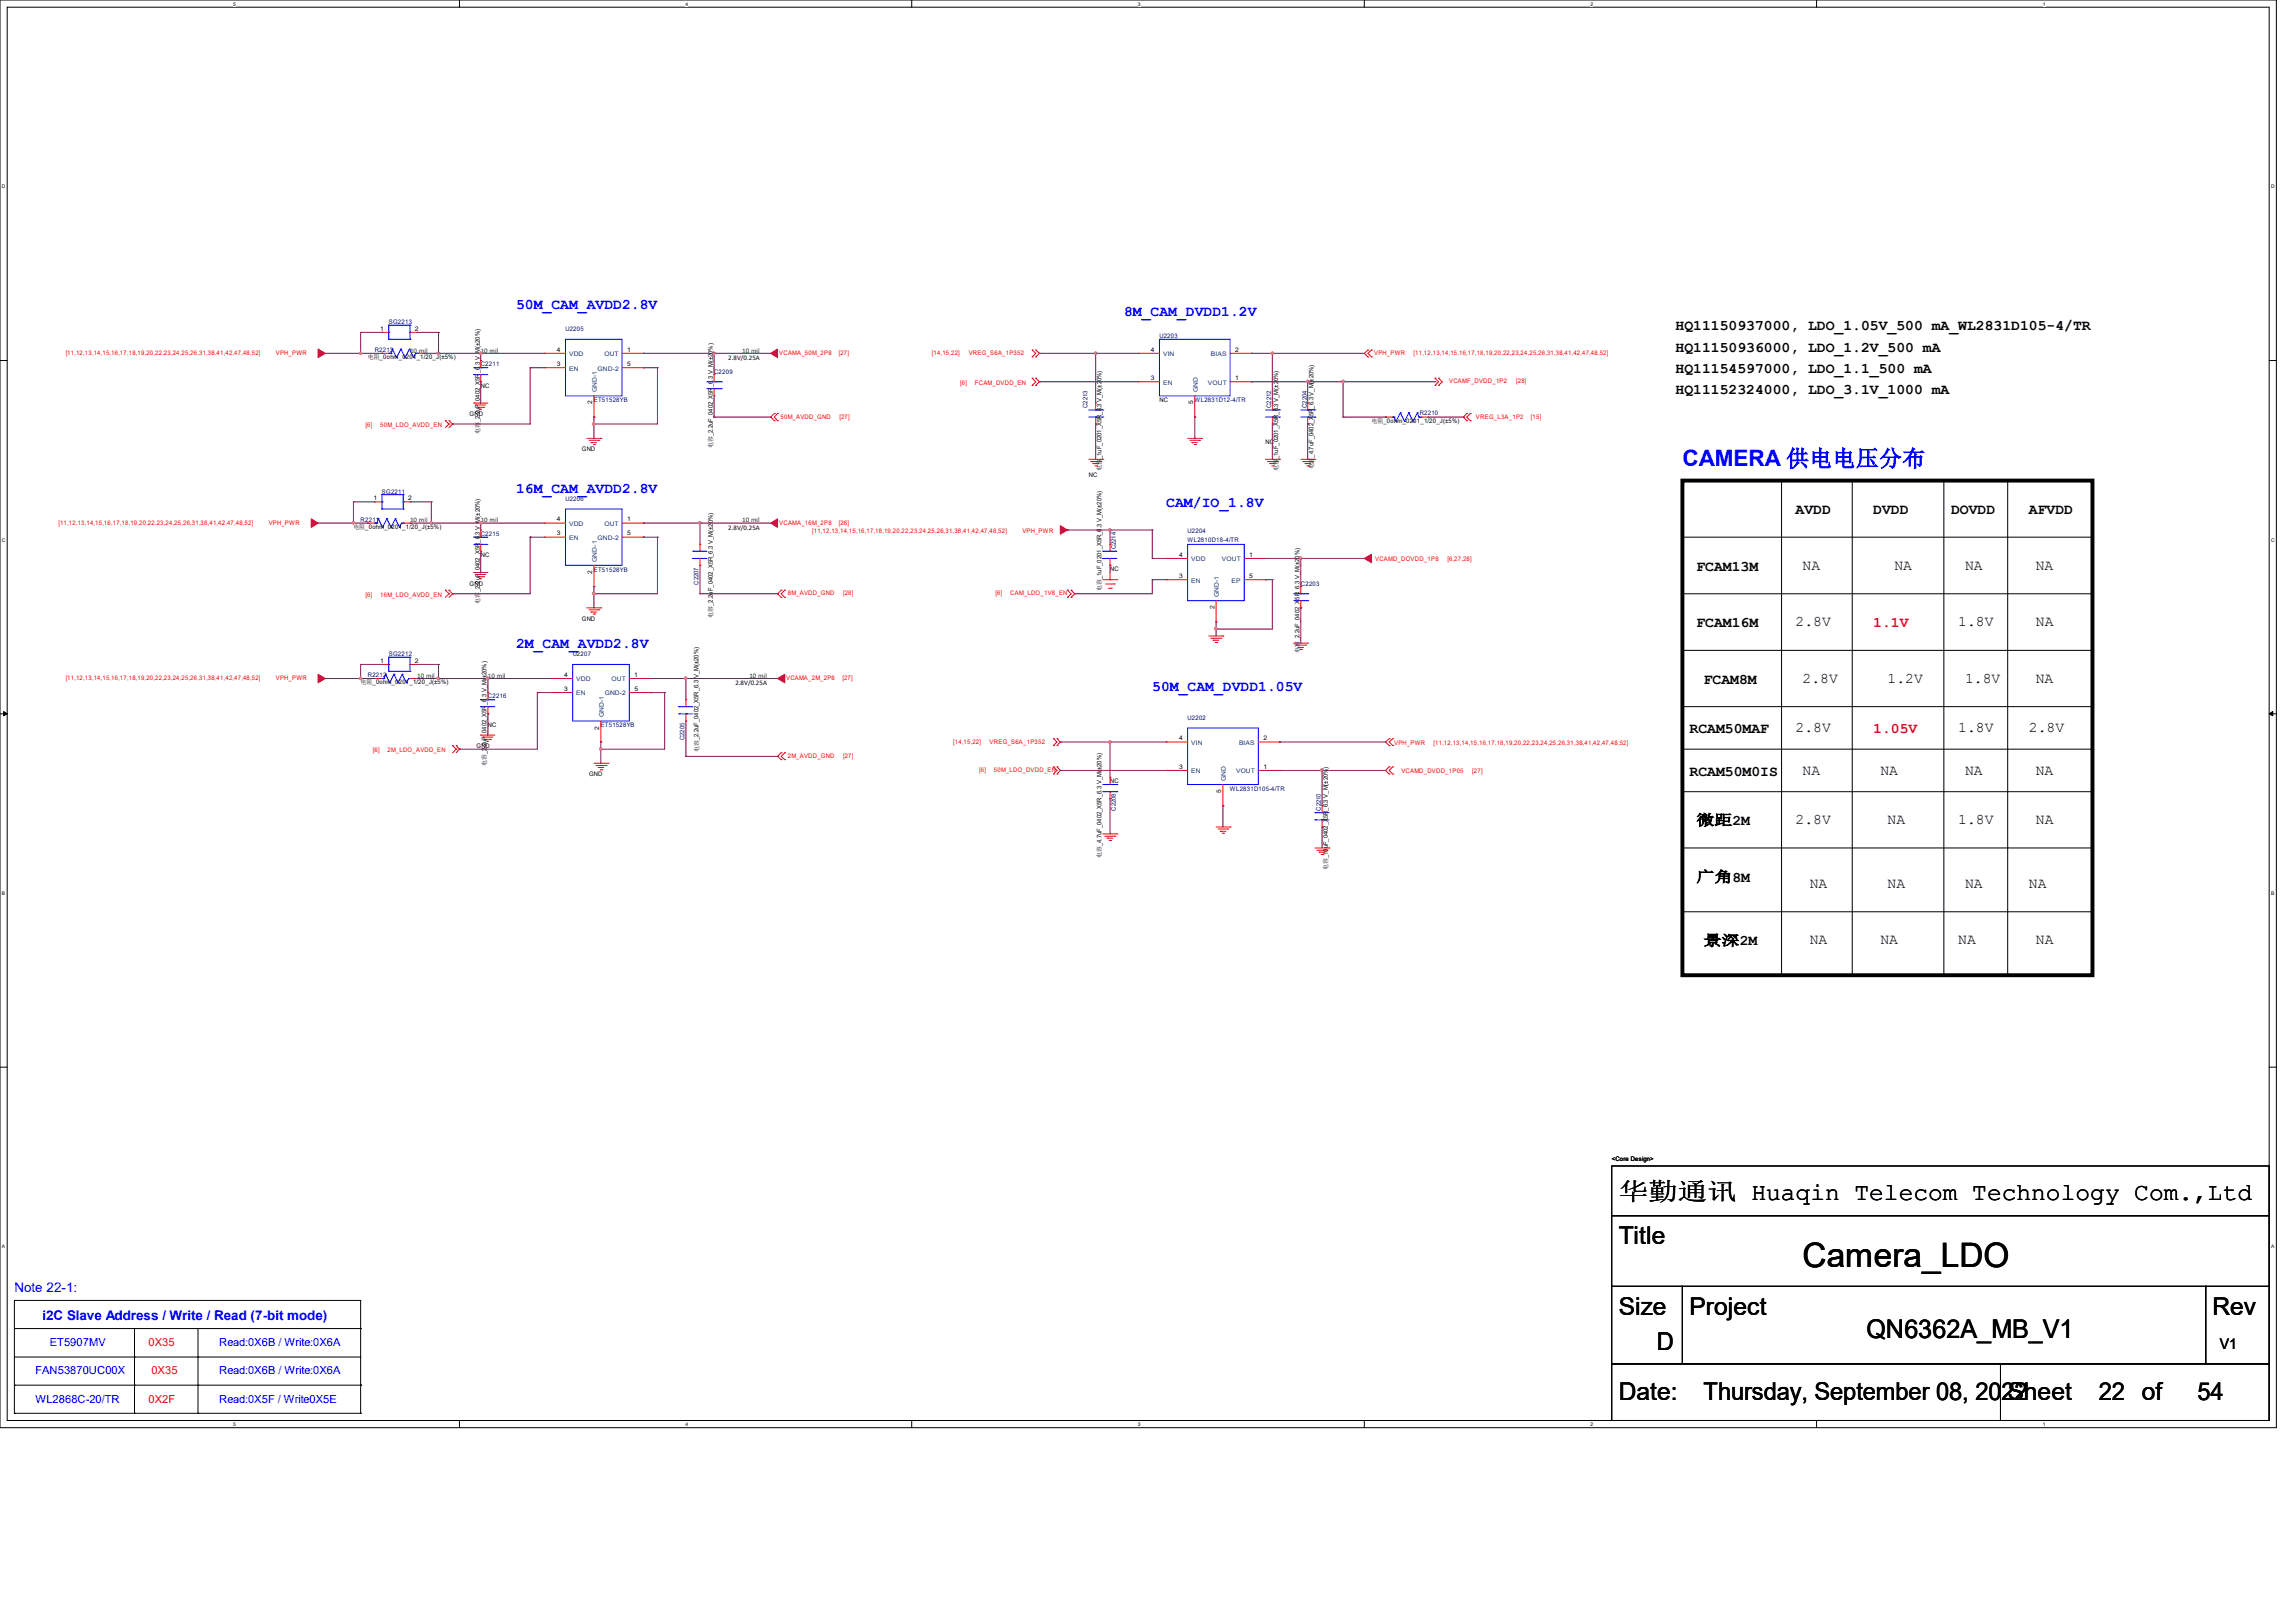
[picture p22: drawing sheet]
<svg xmlns="http://www.w3.org/2000/svg" width="297mm" height="210mm" viewBox="0 0 297 210" stroke-linecap="round" stroke-linejoin="round" font-family="sans-serif">
<defs><g id="words">
<text font-size="4.4" x="233.2" y="163.9">Camera_LDO</text>
<text font-size="3.3" x="241.4" y="173.1">QN6362A_MB_V1</text>
<g font-size="3.2">
<text x="209.4" y="155.2">华勤通讯 Huaqin Telecom Technology Com.,Ltd</text>
<text x="209.4" y="161">Title</text>
<text x="209.4" y="170.2">Size</text>
<text x="218.6" y="170.2">Project</text>
<text x="286.2" y="170.2">Rev</text>
<text x="214.3" y="174.8">D</text>
<text x="209.4" y="181.1">Date:</text>
<text x="220.4" y="181.2">Thursday, September 08, 2022</text>
<text x="259.7" y="181.1">Sheet</text>
<text x="271.5" y="181.2">22 of</text>
<text x="284.3" y="181.2">54</text>
</g>
<text font-size="2.9" fill="#00f" x="217.6" y="60.3">CAMERA 供电电压分布</text>
<g font-size="1.9" fill="#00f">
<text x="66.8" y="40">50M_CAM_AVDD2.8V</text>
<text x="145.4" y="40.9">8M_CAM_DVDD1.2V</text>
<text x="66.8" y="63.8">16M_CAM_AVDD2.8V</text>
<text x="150.9" y="65.6">CAM/IO_1.8V</text>
<text x="66.8" y="83.9">2M_CAM_AVDD2.8V</text>
<text x="149.1" y="89.4">50M_CAM_DVDD1.05V</text>
</g>
<g font-size="1.9">
<text x="216.7" y="45.5">HQ11150936000, LDO_1.2V_500 mA</text>
<text x="216.7" y="42.8">HQ11150937000, LDO_1.05V_500 mA_WL2831D105-4/TR</text>
<text x="216.7" y="48.3">HQ11154597000, LDO_1.1_500 mA</text>
<text x="216.7" y="51">HQ11152324000, LDO_3.1V_1000 mA</text>
<text x="232.3" y="66.5">AVDD</text>
<text x="242.3" y="66.5">DVDD</text>
<text x="252.4" y="66.5">DOVDD</text>
<text x="262.5" y="66.5">AFVDD</text>
<text x="219.5" y="73.9">FCAM13M</text>
<text x="233.2" y="73.7">NA</text>
<text x="245.1" y="73.7">NA</text>
<text x="254.2" y="73.7">NA</text>
<text x="263.3" y="73.7">NA</text>
<text x="219.5" y="81.2">FCAM16M</text>
<text x="232.3" y="81.1">2.8V</text>
<text x="253.3" y="81.1">1.8V</text>
<text x="263.4" y="81.1">NA</text>
<text x="220.4" y="88.5">FCAM8M</text>
<text x="233.2" y="88.3">2.8V</text>
<text x="244.2" y="88.3">1.2V</text>
<text x="254.2" y="88.3">1.8V</text>
<text x="263.3" y="88.3">NA</text>
<text x="218.6" y="94.9">RCAM50MAF</text>
<text x="232.3" y="94.8">2.8V</text>
<text x="253.3" y="94.8">1.8V</text>
<text x="262.5" y="94.8">2.8V</text>
<text x="218.6" y="100.4">RCAM50M0IS</text>
<text x="233.2" y="100.2">NA</text>
<text x="243.2" y="100.2">NA</text>
<text x="254.2" y="100.2">NA</text>
<text x="263.3" y="100.2">NA</text>
<text x="219.5" y="106.8">微距2M</text>
<text x="232.3" y="106.6">2.8V</text>
<text x="244.2" y="106.6">NA</text>
<text x="253.3" y="106.6">1.8V</text>
<text x="263.4" y="106.6">NA</text>
<text x="219.5" y="114.1">广角8M</text>
<text x="234.1" y="114.9">NA</text>
<text x="244.2" y="114.9">NA</text>
<text x="254.2" y="114.9">NA</text>
<text x="262.5" y="114.9">NA</text>
<text x="220.4" y="122.3">景深2M</text>
<text x="234.1" y="122.2">NA</text>
<text x="243.2" y="122.2">NA</text>
<text x="253.3" y="122.2">NA</text>
<text x="263.4" y="122.2">NA</text>
<text x="287.2" y="174.5">V1</text>
</g>
<g font-size="1.9" fill="#f00">
<text x="242.3" y="81.2">1.1V</text>
<text x="242.3" y="94.9">1.05V</text>
</g>
<g font-size="1.7" fill="#00f">
<text x="1.9" y="167.1">Note 22-1:</text>
<text x="5.5" y="170.8">i2C Slave Address / Write / Read (7-bit mode)</text>
</g>
<g font-size="1.4" fill="#00f">
<text x="4.6" y="177.8">FAN53870UC00X</text>
<text x="6.4" y="174.2">ET5907MV</text>
<text x="28.4" y="174.2">Read:0X6B / Write:0X6A</text>
<text x="28.4" y="177.8">Read:0X6B / Write:0X6A</text>
<text x="4.6" y="181.5">WL2868C-20/TR</text>
<text x="28.4" y="181.5">Read:0X5F / Write0X5E</text>
</g>
<g font-size="1.4" fill="#f00">
<text x="19.2" y="174.2">0X35</text>
<text x="19.6" y="177.8">0X35</text>
<text x="19.2" y="181.5">0X2F</text>
</g>
<g font-size=".9" fill="#008000">
<text x="53" y="45.7">10 mil</text>
<text x="62.2" y="45.7">10 mil</text>
<text x="96" y="45.7">10 mil</text>
<text x="53" y="67.6">10 mil</text>
<text x="62.2" y="67.6">10 mil</text>
<text x="96" y="67.6">10 mil</text>
<text x="54" y="87.7">10 mil</text>
<text x="63.1" y="87.7">10 mil</text>
<text x="96.9" y="87.7">10 mil</text>
</g>
<g font-size=".9">
<text x="94.2" y="46.6">2.8V/0.25A</text>
<text x="94.2" y="68.5">2.8V/0.25A</text>
<text x="95.1" y="88.6">2.8V/0.25A</text>
</g>
<g font-size=".8" fill="#000080">
<text x="50.3" y="41.9">SG2213</text>
<text x="48.5" y="45.6">R2213</text>
<text x="62.2" y="47.4">C2211</text>
<text x="73.2" y="42.8">U2205</text>
<text x="150" y="43.8">U2203</text>
<text x="76.8" y="52">ET51528YB</text>
<text x="92.4" y="48.3">C2209</text>
<text x="140.7" y="52.8" transform="rotate(-90 140.7 52.8)">C2213</text>
<text x="154.5" y="52">WL2831D12-4/TR</text>
<text x="164.5" y="52.8" transform="rotate(-90 164.5 52.8)">C2212</text>
<text x="169" y="52.8" transform="rotate(-90 169 52.8)">C2204</text>
<text x="183.7" y="53.7">R2210</text>
<text x="49.4" y="63.9">SG2211</text>
<text x="73.2" y="64.8">U2206</text>
<text x="46.7" y="67.5">R2211</text>
<text x="62.2" y="69.3">C2215</text>
<text x="144.4" y="71.1" transform="rotate(-90 144.4 71.1)">C2214</text>
<text x="153.6" y="69">U2204</text>
<text x="153.6" y="70.1">WL2810D18-4/TR</text>
<text x="76.8" y="74">ET51528YB</text>
<text x="90.4" y="75.7" transform="rotate(-90 90.4 75.7)">C2207</text>
<text x="168.3" y="75.8">C2203</text>
<text x="47.6" y="87.6">R2212</text>
<text x="50.3" y="84.9">SG2212</text>
<text x="74.1" y="84.9">U2207</text>
<text x="63.1" y="90.4">C2216</text>
<text x="77.7" y="94.1">ET51528YB</text>
<text x="88.6" y="95.8" transform="rotate(-90 88.6 95.8)">C2205</text>
<text x="153.6" y="93.1">U2202</text>
<text x="144.4" y="104.9" transform="rotate(-90 144.4 104.9)">C2208</text>
<text x="159.1" y="102.3">WL2831D105-4/TR</text>
<text x="170.9" y="104.9" transform="rotate(-90 170.9 104.9)">C2210</text>
</g>
<g font-size=".8" fill="#f00">
<text x="8.5" y="45.9">[11,12,13,14,15,16,17,18,19,20,22,23,24,25,26,31,38,41,42,47,48,52]</text>
<text x="35.7" y="45.9">VPH_PWR</text>
<text x="100.8" y="45.9">VCAMA_50M_2P8</text>
<text x="108.5" y="45.9">[27]</text>
<text x="120.6" y="45.9">[14,15,22]</text>
<text x="125.3" y="45.9">VREG_S6A_1P352</text>
<text x="177.8" y="45.9">VPH_PWR</text>
<text x="182.9" y="45.9">[11,12,13,14,15,16,17,18,19,20,22,23,24,25,26,31,38,41,42,47,48,52]</text>
<text x="124.2" y="49.8">[6]</text>
<text x="126.1" y="49.8">FCAM_DVDD_EN</text>
<text x="187.5" y="49.6">VCAMF_DVDD_1P2</text>
<text x="196.1" y="49.6">[28]</text>
<text x="47.3" y="55.3">[6]</text>
<text x="49.2" y="55.3">50M_LDO_AVDD_EN</text>
<text x="101" y="54.2">50M_AVDD_GND</text>
<text x="108.6" y="54.2">[27]</text>
<text x="190.9" y="54.3">VREG_L3A_1P2</text>
<text x="198" y="54.3">[15]</text>
<text x="7.6" y="67.9">[11,12,13,14,15,16,17,18,19,20,22,23,24,25,26,31,38,41,42,47,48,52]</text>
<text x="34.8" y="67.9">VPH_PWR</text>
<text x="100.8" y="67.9">VCAMA_16M_2P8</text>
<text x="105.1" y="68.9">[11,12,13,14,15,16,17,18,19,20,22,23,24,25,26,31,38,41,42,47,48,52]</text>
<text x="108.5" y="67.9">[28]</text>
<text x="132.3" y="68.9">VPH_PWR</text>
<text x="47.3" y="77.2">[6]</text>
<text x="49.2" y="77.2">16M_LDO_AVDD_EN</text>
<text x="101.9" y="77">8M_AVDD_GND</text>
<text x="109.1" y="77">[28]</text>
<text x="128.8" y="77">[6]</text>
<text x="130.7" y="77">CAM_LDO_1V8_EN</text>
<text x="177.9" y="72.6">VCAMD_DOVDD_1P8</text>
<text x="187.2" y="72.6">[6,27,28]</text>
<text x="8.5" y="88">[11,12,13,14,15,16,17,18,19,20,22,23,24,25,26,31,38,41,42,47,48,52]</text>
<text x="35.7" y="88">VPH_PWR</text>
<text x="101.7" y="88">VCAMA_2M_2P8</text>
<text x="109" y="88">[27]</text>
<text x="48.2" y="97.3">[6]</text>
<text x="50.1" y="97.3">2M_LDO_AVDD_EN</text>
<text x="101.9" y="98.1">2M_AVDD_GND</text>
<text x="109.1" y="98.1">[27]</text>
<text x="123.3" y="96.2">[14,15,22]</text>
<text x="126.7" y="99.9">[6]</text>
<text x="128" y="96.2">VREG_S6A_1P352</text>
<text x="128.6" y="99.9">50M_LDO_DVDD_EN</text>
<text x="180.3" y="96.3">VPH_PWR</text>
<text x="181.3" y="100">VCAMD_DVDD_1P05</text>
<text x="185.4" y="96.3">[11,12,13,14,15,16,17,18,19,20,22,23,24,25,26,31,38,41,42,47,48,52]</text>
<text x="190.5" y="100">[27]</text>
</g>
<g font-size=".8">
<text x="47.6" y="46.5">电阻_0ohm_0201_1/20_J(±5%)</text>
<text x="49.2" y="42.8">1</text>
<text x="53.7" y="42.8">2</text>
<text x="72" y="47.4">3</text>
<text x="72" y="45.5">4</text>
<text x="81.1" y="45.5">1</text>
<text x="81.1" y="47.4">5</text>
<text x="148.9" y="45.5">4</text>
<text x="159.8" y="45.5">2</text>
<text x="60.8" y="53.8">GND</text>
<text x="62.2" y="50.2">NC</text>
<text x="76.6" y="52.3" transform="rotate(-90 76.6 52.3)">2</text>
<text x="148.9" y="49.2">3</text>
<text x="150" y="52">NC</text>
<text x="154.3" y="52.3" transform="rotate(-90 154.3 52.3)">5</text>
<text x="159.8" y="49.2">1</text>
<text x="62.1" y="54.7" transform="rotate(-90 62.1 54.7)">_2.2uF_0402_X5R_6.3 V_M(±20%)</text>
<text x="62.1" y="56.2" transform="rotate(-90 62.1 56.2)">电容</text>
<text x="75.3" y="58.4">GND</text>
<text x="92.2" y="58" transform="rotate(-90 92.2 58)">电容_2.2uF_0402_X5R_6.3 V_M(±20%)</text>
<text x="163.7" y="57.5">NC</text>
<text x="177.4" y="54.7">电阻_0ohm_0201_1/20_J(±5%)</text>
<text x="48.3" y="64.7">1</text>
<text x="52.8" y="64.7">2</text>
<text x="140.9" y="61.8">NC</text>
<text x="142.5" y="60.9" transform="rotate(-90 142.5 60.9)">电容_1uF_0201_X5R_6.3 V_M(±20%)</text>
<text x="165.4" y="60.9" transform="rotate(-90 165.4 60.9)">电容_1uF_0201_X5R_6.3 V_M(±20%)</text>
<text x="169.9" y="60.7" transform="rotate(-90 169.9 60.7)">电容_4.7uF_0402_X5R_6.3 V_M(±20%)</text>
<text x="45.7" y="68.5">电阻_0ohm_0201_1/20_J(±5%)</text>
<text x="72" y="69.3">3</text>
<text x="72" y="67.5">4</text>
<text x="81.1" y="67.5">1</text>
<text x="81.1" y="69.3">5</text>
<text x="60.8" y="75.8">GND</text>
<text x="62.2" y="72.1">NC</text>
<text x="76.6" y="74.3" transform="rotate(-90 76.6 74.3)">2</text>
<text x="142.5" y="76.5" transform="rotate(-90 142.5 76.5)">电容_1uF_0201_X5R_6.3 V_M(±20%)</text>
<text x="143.6" y="73.9">NC</text>
<text x="152.5" y="74.8">3</text>
<text x="152.5" y="72">4</text>
<text x="161.6" y="74.8">5</text>
<text x="161.6" y="72">1</text>
<text x="62.1" y="78.1" transform="rotate(-90 62.1 78.1)">电容_2.2uF_0402_X5R_6.3 V_M(±20%)</text>
<text x="75.3" y="80.3">GND</text>
<text x="92.2" y="79.9" transform="rotate(-90 92.2 79.9)">电容_2.2uF_0402_X5R_6.3 V_M(±20%)</text>
<text x="157.1" y="78.8" transform="rotate(-90 157.1 78.8)">2</text>
<text x="46.7" y="88.6">电阻_0ohm_0201_1/20_J(±5%)</text>
<text x="49.2" y="85.8">1</text>
<text x="53.7" y="85.8">2</text>
<text x="73" y="89.4">3</text>
<text x="73" y="87.6">4</text>
<text x="82.1" y="87.6">1</text>
<text x="82.1" y="89.4">5</text>
<text x="168.1" y="84.5" transform="rotate(-90 168.1 84.5)">电容_2.2uF_0402_X5R_6.3 V_M(±20%)</text>
<text x="63.1" y="94.1">NC</text>
<text x="77.5" y="94.4" transform="rotate(-90 77.5 94.4)">2</text>
<text x="152.5" y="95.8">4</text>
<text x="163.4" y="95.8">2</text>
<text x="61.6" y="96.8">GND</text>
<text x="62.9" y="99.1" transform="rotate(-90 62.9 99.1)">电容_2.2uF_0402_X5R_6.3 V_M(±20%)</text>
<text x="76.2" y="100.5">GND</text>
<text x="90.4" y="97.3" transform="rotate(-90 90.4 97.3)">电容_2.2uF_0402_X5R_6.3 V_M(±20%)</text>
<text x="143.6" y="101.3">NC</text>
<text x="152.5" y="99.5">3</text>
<text x="163.4" y="99.5">1</text>
<text x="158" y="102.6" transform="rotate(-90 158 102.6)">5</text>
<text x="142.5" y="111" transform="rotate(-90 142.5 111)">电容_4.7uF_0402_X5R_6.3 V_M(±20%)</text>
<text x="171.8" y="112.6" transform="rotate(-90 171.8 112.6)">电容_10uF_0402_X5R_6.3 V_M(±20%)</text>
<text x="208.5" y="150.3">&lt;Core Design&gt;</text>
</g>
<g font-size=".8" fill="#004080">
<text x="73.6" y="48">EN</text>
<text x="73.6" y="46.1">VDD</text>
<text x="77.3" y="48">GND-2</text>
<text x="78.2" y="46.1">OUT</text>
<text x="150.5" y="46.1">VIN</text>
<text x="156.6" y="46.1">BIAS</text>
<text x="77.2" y="50.8" transform="rotate(-90 77.2 50.8)">GND-1</text>
<text x="150.5" y="49.8">EN</text>
<text x="154.9" y="50.8" transform="rotate(-90 154.9 50.8)">GND</text>
<text x="156.3" y="49.8">VOUT</text>
<text x="73.6" y="69.9">EN</text>
<text x="73.6" y="68.1">VDD</text>
<text x="77.3" y="69.9">GND-2</text>
<text x="78.2" y="68.1">OUT</text>
<text x="77.2" y="72.7" transform="rotate(-90 77.2 72.7)">GND-1</text>
<text x="154.1" y="75.4">EN</text>
<text x="154.1" y="72.6">VDD</text>
<text x="157.7" y="77.3" transform="rotate(-90 157.7 77.3)">GND-1</text>
<text x="158.1" y="72.6">VOUT</text>
<text x="159.3" y="75.4">EP</text>
<text x="74.6" y="90">EN</text>
<text x="74.6" y="88.2">VDD</text>
<text x="78.2" y="90">GND-2</text>
<text x="79.1" y="88.2">OUT</text>
<text x="78.1" y="92.8" transform="rotate(-90 78.1 92.8)">GND-1</text>
<text x="154.1" y="96.4">VIN</text>
<text x="154.1" y="100.1">EN</text>
<text x="158.6" y="101.1" transform="rotate(-90 158.6 101.1)">GND</text>
<text x="159.9" y="100.1">VOUT</text>
<text x="160.3" y="96.4">BIAS</text>
</g>
<g font-size=".6">
<text x="30.2" y=".7">5</text>
<text x="88.7" y=".7">4</text>
<text x="147.2" y=".7">3</text>
<text x="205.7" y=".7">2</text>
<text x="264.2" y=".7">1</text>
<text x=".3" y="24.4">D</text>
<text x="293.8" y="24.4">D</text>
<text x=".3" y="70.1">C</text>
<text x="293.8" y="70.1">C</text>
<text x=".3" y="115.8">B</text>
<text x="293.8" y="115.8">B</text>
<text x=".3" y="161.5">A</text>
<text x="293.8" y="161.5">A</text>
<text x="30.2" y="184.5">5</text>
<text x="88.7" y="184.5">4</text>
<text x="147.2" y="184.5">3</text>
<text x="205.7" y="184.5">2</text>
<text x="264.2" y="184.5">1</text>
</g>
</g></defs>
<path d="M0 0h294.5v184.7h-294.5zM.9 .9h292.6v182.9h-292.6z" fill="none" stroke="#000" stroke-width=".13"/>
<g fill="#fff">
<path d="M30.2 .1h.3v.7h-.3z"/>
<path d="M30.2 183.9h.3v.8h-.3z"/>
</g>
<path d="M59.4 0v.9M59.4 183.8v.9" fill="none" stroke="#000" stroke-width=".13"/>
<g fill="#fff">
<path d="M88.7 .1h.3v.7h-.3z"/>
<path d="M88.7 183.9h.3v.8h-.3z"/>
</g>
<path d="M117.9 0v.9M117.9 183.8v.9" fill="none" stroke="#000" stroke-width=".13"/>
<g fill="#fff">
<path d="M147.2 .1h.3v.7h-.3z"/>
<path d="M147.2 183.9h.3v.8h-.3z"/>
</g>
<path d="M176.5 0v.9M176.5 183.8v.9" fill="none" stroke="#000" stroke-width=".13"/>
<g fill="#fff">
<path d="M205.7 .1h.4v.7h-.4z"/>
<path d="M205.7 183.9h.4v.8h-.4z"/>
</g>
<path d="M235 0v.9M235 183.8v.9" fill="none" stroke="#000" stroke-width=".13"/>
<g fill="#fff">
<path d="M264.2 .1h.4v.7h-.4z"/>
<path d="M264.2 183.9h.4v.8h-.4z"/>
<path d="M.3 23.8h.4v.7h-.4z"/>
<path d="M293.8 23.8h.5v.7h-.5z"/>
<path d="M.3 69.5h.4v.7h-.4z"/>
<path d="M293.8 69.5h.5v.7h-.5z"/>
</g>
<path d="M0 46.7h.9M293.5 46.7h1" fill="none" stroke="#000" stroke-width=".13"/>
<g fill="#fff">
<path d="M.3 115.2h.4v.8h-.4z"/>
<path d="M293.8 115.2h.4v.8h-.4z"/>
</g>
<path d="M0 92.4h.9M293.5 92.4h1" fill="none" stroke="#000" stroke-width=".13"/>
<path d="M.5 92.1l.4 .3-.4 .2zM293.5 92.4l.5-.3v.5z" fill="#000" stroke="#000" stroke-width=".13"/>
<g fill="#fff">
<path d="M.3 161h.3v.7h-.3z"/>
<path d="M293.8 161h.4v.7h-.4z"/>
</g>
<g fill="none" stroke="#000" stroke-width=".13">
<path d="M217.6 69.5h53.1M217.6 76.8h53.1M230.5 62.2v64M239.6 62.2v64M251.5 62.2v64M259.7 62.2v64M270.7 69.5h.1M270.7 76.8h.1M217.6 84.2h53.1M217.6 91.4h53.1M217.6 96.9h53.1M270.7 84.2h.1"/>
<path d="M270.7 91.4h.1M270.7 96.9h.1M217.6 102.4h53.1M217.6 109.7h53.1M217.6 118h53.1M270.7 102.4h.1M270.7 109.7h.1M270.7 118h.1M0 138.1h.9M230.5 126.2h.1M239.6 126.2h.1M251.5 126.2h.1"/>
<path d="M259.7 126.2h.1M293.5 138.1h1M208.5 157.3h85v9.2h-85zM208.5 150.9h85v6.4h-85zM1.9 179.2h.1M1.9 171.9h44.8M1.9 175.6v7.3M1.9 179.2h44.8M1.9 168.3h44.8v7.3h-44.8zM17.4 175.6h.1M17.4 179.2h.1M17.4 171.9v11"/>
<path d="M25.6 175.6h.1M25.6 179.2h.1M25.6 171.9v11M46.7 171.9h.1M46.7 179.2h.1M46.7 175.6v7.3M208.5 166.5h9.1v10h-9.1zM208.5 176.5h50.3v7.3h-50.3zM217.6 166.5h67.7v10h-67.7zM258.8 176.5h34.7v7.3h-34.7zM285.3 166.5h8.2v10h-8.2zM1.9 182.9h.1"/>
<path d="M1.9 182.9h44.8M17.4 182.9h.1M25.6 182.9h.1M46.7 182.9h.1"/>
</g>
<path d="M217.6 62.2h53.1v64h-53.1z" fill="none" stroke="#000" stroke-width=".51"/>
<g fill="none" stroke="#f00" stroke-width=".13">
<path d="M49.4 45.7h.1M49.4 43h.1M49.4 45.7h.9M49.4 43h.9M53 43h1M54 43h.1M54 45.7h.9M54.9 45.7h.1M57.6 54.4l.5 .5M57.6 54.4h.1M58.1 54.9h.1M58.1 54.4h.1"/>
<path d="M58.1 54.4l.4 .5M58.1 54.9l-.5 .4M58.5 54.9l-.4 .4M58.5 54.9h.1M61.3 52.2h.1M61.3 52.2h1.8M61.6 52.4h.1M61.6 52.4h1.2M61.8 52.7h.8M62.1 53h.1M62.1 53h.2M62.2 46.7h.1"/>
<path d="M62.2 49.4h.1M62.2 46.7v.9M62.2 48.5v.9M62.6 52.7h.1M70.4 47.6h.1M70.4 45.7h.1M70.4 45.7h2.8M70.4 47.6h2.8M75.9 56.7h1.8M76.2 57h1.3M76.5 57.3h.7M76.5 57.3h.1"/>
<path d="M76.8 57.5h.1M76.8 54h.1M76.8 51.2v2.8M76.9 57.5h.1M77.5 57h.1M77.7 56.7h.1M80.5 45.7h2.7M80.5 47.6h2.7M83.2 45.7h.1M83.2 47.6h.1M92.4 51.2h.1M92.4 48.5h.1"/>
<path d="M92.4 48.5v.9M92.4 50.3v.9M100.2 53.5l-.5 .5 .5 .4M100.2 53.5h.1M100.2 54.4h.1M100.6 54.4h.1M100.6 53.5h.1M100.6 53.5l-.4 .5 .4 .4M133.5 48.9l.5 .5-.5 .5M133.5 45.3l.5 .4-.5 .5M133.5 48.9h.1M133.5 49.9h.1"/>
<path d="M133.5 46.2h.1M133.5 45.3h.1M134 49.9h.1M134 48.9h.1M134 45.3h.1M134 46.2h.1M134 48.9l.5 .5-.5 .5M134 45.3l.5 .4-.5 .5M140.8 59.4h1.9M141.1 59.7h1.3M141.4 60h.1M141.4 60h.7"/>
<path d="M141.7 54.9h.1M141.7 52.2h.1M141.7 52.2v.8M141.7 54v.9M142.4 59.7h.1M142.7 59.4h.1M147.2 45.7h.1M147.2 49.4h.1M147.2 45.7h2.8M147.2 49.4h2.8M153.6 56.7h1.8M153.9 57h1.3"/>
<path d="M154.2 57.3h.7M154.2 57.3h.1M154.5 57.5h.1M154.6 54h.1M154.6 51.2v2.8M154.6 57.5h.1M155.2 57h.1M155.4 56.7h.1M159.1 45.7h2.8M159.1 49.4h2.8M161.9 45.7h.1M161.9 49.4h.1"/>
<path d="M163.7 59.4h1.8M164 59.7h1.3M164.3 60h.1M164.3 60h.7M164.6 54.9h.1M164.6 52.2h.1M164.6 52.2v.8M164.6 54v.9M165.3 59.7h.1M165.5 59.4h.1M168.3 59.4h1.8M168.5 59.7h1.3"/>
<path d="M168.8 60h.1M168.8 60h.7M169.2 54.9h.1M169.2 52.2h.1M169.2 52.2v.8M169.2 54v.9M169.8 59.7h.1M170.1 59.4h.1M177 45.3l-.5 .4 .5 .5M177 45.3h.1M177 46.2h.1M177.4 45.3l-.4 .4 .4 .5"/>
<path d="M177.4 46.2h.1M177.4 45.3h.1M179.2 54h.1M179.2 54h1M183.8 54h.9M184.7 54h.1M185.6 49.9h.1M185.6 48.9h.1M185.6 48.9l.5 .5-.5 .5M186.1 49.9h.1M186.1 48.9h.1M186.1 48.9l.5 .5-.5 .5"/>
<path d="M189.7 53.5l-.4 .5 .4 .4M189.7 53.5h.1M189.7 54.4h.1M190.2 54.4h.1M190.2 53.5h.1M190.2 53.5l-.5 .5 .5 .4M47.6 67.7h.9M47.6 67.7h.1M48.5 64.9h.9M48.5 64.9h.1M52.2 64.9h.8M52.2 67.7h.8"/>
<path d="M53 64.9h.1M53 67.7h.1M57.6 76.4l.5 .4M57.6 76.4h.1M58.1 76.8h.1M58.1 76.4h.1M58.1 76.4l.4 .4M58.1 76.8l-.5 .5M58.5 76.8l-.4 .5M58.5 76.8h.1M61.3 74.1h.1M61.3 74.1h1.8"/>
<path d="M61.6 74.3h.1M61.6 74.3h1.2M61.8 74.6h.8M62.1 74.9h.1M62.1 74.9h.2M62.2 68.6h.1M62.2 71.3h.1M62.2 68.6v.9M62.2 70.4v.9M62.6 74.6h.1M70.4 69.5h.1M70.4 67.7h.1"/>
<path d="M70.4 67.7h2.8M70.4 69.5h2.8M75.9 78.7h1.8M76.2 78.9h1.3M76.5 79.2h.7M76.5 79.2h.1M76.8 79.5h.1M76.8 75.9h.1M76.8 73.2v2.7M76.9 79.5h.1M77.5 78.9h.1M77.7 78.7h.1"/>
<path d="M80.5 67.7h2.7M80.5 69.5h2.7M83.2 67.7h.1M83.2 69.5h.1M90.6 73.2h.1M90.6 70.4h.1M90.6 70.4v.9M90.6 72.3v.9M101 76.4l-.4 .4 .4 .5M101 76.4h.1M101 77.3h.1M101.5 76.4l-.5 .4 .5 .5"/>
<path d="M101.5 77.3h.1M101.5 76.4h.1M138.1 76.4h.1M138.1 77.3h.1M138.1 76.4l.5 .4-.5 .5M138.6 76.4l.4 .4-.4 .5M138.6 77.3h.1M138.6 76.4h.1M141.6 60.3h.3M141.9 60.3h.1M142.7 75h1.8M143 75.6h1.1"/>
<path d="M143.4 76.1h.4M143.6 75h.1M143.6 70.4h.1M143.6 73.2h.1M143.6 70.4v.9M143.6 72.3v.9M143.6 74.1v.9M143.8 76.1h.1M144.1 75.6h.1M144.5 75h.1M150.9 75h.1M150.9 72.3h.1"/>
<path d="M150.9 75h2.7M150.9 72.3h2.7M157.3 77.7v2.8M161 75h2.7M161 72.3h2.7M163.7 72.3h.1M163.7 75h.1M164.5 60.3h.2M164.7 60.3h.1M168.3 78.7h.1M168.3 75.9h.1M168.3 75.9v.9"/>
<path d="M168.3 77.7v1M169.1 60.3h.2M169.3 60.3h.1M48.5 87.8h.9M48.5 87.8h.1M49.4 86h.1M49.4 86h.9M53 87.8h1M53 86h1M54 87.8h.1M54 86h.1M58.5 96.5l.5 .4"/>
<path d="M58.5 96.5h.1M59 96.5l.4 .4M59 96.9h.1M59 96.5h.1M59 96.9l-.5 .5M59.4 96.9h.1M59.4 96.9l-.4 .5M62.2 95.1h.1M62.2 95.1h1.8M62.5 95.4h.1M62.5 95.4h1.3M62.7 95.7h.8"/>
<path d="M63 95.9h.1M63 95.9h.2M63.1 89.6h.1M63.1 92.4h.1M63.1 89.6v1M63.1 91.4v1M63.5 95.7h.1M71.3 89.6h.1M71.3 87.8h.1M71.3 87.8h2.8M71.3 89.6h2.8M76.8 98.8h1.9"/>
<path d="M77.1 99.1h1.3M77.4 99.3h.7M77.4 99.3h.1M77.6 99.6h.3M77.7 96h.1M77.7 93.3v2.7M77.9 99.6h.1M78.4 99.1h.1M78.7 98.8h.1M81.4 87.8h2.8M81.4 89.6h2.8M84.2 87.8h.1"/>
<path d="M84.2 89.6h.1M88.7 93.3h.1M88.7 90.6h.1M88.7 90.6v.8M88.7 92.4v.9M101 97.4l-.4 .5 .4 .4M101 97.4h.1M101 98.3h.1M101.5 97.4l-.5 .5 .5 .4M101.5 98.3h.1M101.5 97.4h.1M136.3 99.2h.1"/>
<path d="M136.3 96.5h.1M136.3 95.6h.1M136.3 99.2l.4 .5-.4 .5M136.3 95.6l.4 .4-.4 .5M136.7 99.2l.5 .5-.5 .5M136.7 95.6l.5 .4-.5 .5M136.7 99.2h.1M136.7 95.6h.1M136.7 96.5h.1M150.9 96h.1M150.9 99.7h.1M150.9 96h2.7"/>
<path d="M150.9 99.7h2.7M156.4 82.3h1.8M156.6 82.6h1.3M156.9 82.8h.1M156.9 82.8h.7M157.2 83.1h.2M157.3 80.5h.1M157.4 83.1h.1M157.9 82.6h.1M158.2 82.3h.1M162.8 96h2.7M162.8 99.7h2.7"/>
<path d="M165.5 96h.1M165.5 99.7h.1M167.3 83.2h1.9M167.6 83.5h1.3M167.9 83.8h.7M167.9 83.8h.1M168.2 84h.2M168.4 84h.1M168.9 83.5h.1M169.2 83.2h.1M179.7 95.6l-.5 .4 .5 .5M179.7 99.2l-.5 .5 .5 .5"/>
<path d="M179.7 96.5h.1M179.7 95.6h.1M179.7 99.2h.1M180.2 95.6l-.5 .4 .5 .5M180.2 99.2l-.5 .5 .5 .5M180.2 95.6h.1M180.2 96.5h.1M180.2 99.2h.1M136.3 100.2h.1M136.7 100.2h.1M142.7 107.9h1.8M142.9 108.2h1.3"/>
<path d="M143.2 108.5h.1M143.2 108.5h.7M143.5 108.8h.2M143.6 103.3h.1M143.6 100.6h.1M143.6 100.6v.9M143.6 102.4v.9M143.7 108.8h.1M144.2 108.2h.1M144.5 107.9h.1M157.3 107h1.8M157.6 107.3h1.2"/>
<path d="M157.9 107.6h.7M157.9 107.6h.1M158.1 107.8h.2M158.2 104.3h.1M158.2 101.5v2.8M158.3 107.8h.1M158.8 107.3h.1M159.1 107h.1M170.1 109.7h1.8M170.3 110h1.4M170.6 110.3h.1M170.6 110.3h.8"/>
<path d="M170.9 110.6h.2M171 104.3h.1M171 107h.1M171 104.3v.9M171 106.1v.9M171.1 110.6h.1M171.7 110h.1M171.9 109.7h.1M179.7 100.2h.1M180.2 100.2h.1"/>
</g>
<g fill="#f00" stroke="#f00" stroke-width=".13">
<path d="M99.7 45.7l.9-.5v1.1z" fill-rule="evenodd"/>
<path d="M41.1 45.2l1 .5-1 .6z" fill-rule="evenodd"/>
<path d="M137.2 68l.9 .6-.9 .5z" fill-rule="evenodd"/>
<path d="M176.5 72.3l.9-.6v1.1z" fill-rule="evenodd"/>
<path d="M99.7 67.7l.9-.6v1.1z" fill-rule="evenodd"/>
<path d="M40.3 67.1l.8 .6-.8 .5z" fill-rule="evenodd"/>
<path d="M100.6 87.8l.9-.6v1.1z" fill-rule="evenodd"/>
<path d="M41.1 87.2l1 .6-1 .5z" fill-rule="evenodd"/>
</g>
<g fill="none" stroke="#00f" stroke-width=".13">
<path d="M50.3 45.7h.1M50.3 43h.1M50.3 43.9h.1M50.3 42.1h.1M50.3 45.7h.3M50.3 42.1v1.8M50.3 42.1h2.7M50.3 43.9h2.7M50.6 45.7h.1M50.8 45.2l-.2 .5M50.8 45.2h.1M50.8 45.2l.5 1.1"/>
<path d="M51.3 46.3h.1M51.9 45.2h.1M51.9 45.2l.5 1.1M51.9 45.2l-.6 1.1M52.4 46.3h.1M53 45.2h.1M53 45.2l.5 1.1M53 45.2l-.6 1.1M53 43h.1M53 42.1h.1M53 43.9h.1M53 42.1v1.8"/>
<path d="M53.5 46.3h.1M53.8 45.7l-.3 .6M53.8 45.7h.1M53.8 45.7h.2M54 45.7h.1M61.3 47.6h.1M61.3 48.5h.1M61.3 47.6h1.8M61.3 48.5h1.8M62.2 47.6h.1M62.2 48.5h.1M73.2 43.9h7.3v7.3h-7.3z"/>
<path d="M91.4 50.3h1.9M91.4 49.4h1.9M92.4 50.3h.1M92.4 49.4h.1M93.3 50.3h.1M93.3 49.4h.1M140.8 54h1.9M140.8 53h1.9M141.7 54h.1M141.7 53h.1M142.7 54h.1M142.7 53h.1"/>
<path d="M150 43.9h9.1v7.3h-9.1zM163.7 54h1.8M163.7 53h1.8M164.6 54h.1M164.6 53h.1M165.5 54h.1M165.5 53h.1M168.3 54h1.8M168.3 53h1.8M169.2 54h.1M169.2 53h.1M170.1 54h.1"/>
<path d="M170.1 53h.1M180.2 54h.1M180.3 54h.1M180.3 54l.3 .5M180.6 54.5h.1M181.1 53.4l.6 1.1M181.1 53.4h.1M181.1 53.4l-.5 1.1M181.7 54.5h.1M182.2 53.4l.6 1.1M182.2 53.4h.1M182.2 53.4l-.5 1.1"/>
<path d="M182.8 54.5h.1M183.3 53.4h.1M183.3 53.4l-.5 1.1M183.3 53.4l.3 .6M183.6 54h.2M183.6 54h.1M183.8 54h.1M48.5 67.7h.1M48.5 67.7h.3M48.8 67.7h.1M48.9 67.1h.1M48.9 67.1l.6 1.1"/>
<path d="M48.9 67.1l-.1 .6M49.4 64.9h.1M49.4 65.9h.1M49.4 64h.1M49.4 64v1.9M49.4 64h2.8M49.4 65.9h2.8M49.5 68.2h.1M50 67.1h.1M50 67.1l.6 1.1M50 67.1l-.5 1.1M50.6 68.2h.1"/>
<path d="M51.1 67.1l-.5 1.1M51.1 67.1h.1M51.1 67.1l.6 1.1M51.7 68.2h.1M51.9 67.7l-.2 .5M51.9 67.7h.1M51.9 67.7h.3M52.2 64.9h.1M52.2 64h.1M52.2 65.9h.1M52.2 67.7h.1M52.2 64v1.9"/>
<path d="M61.3 69.5h.1M61.3 70.4h.1M61.3 69.5h1.8M61.3 70.4h1.8M62.2 69.5h.1M62.2 70.4h.1M73.2 65.9h7.3v7.3h-7.3zM89.6 72.3h.1M89.6 71.3h.1M89.6 72.3h1.8M89.6 71.3h1.8M90.6 72.3h.1"/>
<path d="M90.6 71.3h.1M142.7 71.3h.1M142.7 72.3h.1M142.7 72.3h1.8M142.7 71.3h1.8M143.6 71.3h.1M143.6 72.3h.1M153.6 70.4h7.4v7.3h-7.4zM167.3 77.7h1.9M167.3 76.8h1.9M168.3 77.7h.1M168.3 76.8h.1"/>
<path d="M169.2 77.7h.1M169.2 76.8h.1M49.4 87.8h.1M49.4 87.8h.3M49.7 87.8h.1M49.9 87.2l-.2 .6M49.9 87.2h.1M49.9 87.2l.5 1.1M50.3 86h.1M50.3 86.9h.1M50.3 85h.1M50.3 85v1.9"/>
<path d="M50.3 85h2.7M50.3 86.9h2.7M50.4 88.3h.1M51 87.2h.1M51 87.2l.5 1.1M51 87.2l-.6 1.1M51.5 88.3h.1M52 87.2h.1M52 87.2l.6 1.1M52 87.2l-.5 1.1M52.6 88.3h.1M52.9 87.8l-.3 .5"/>
<path d="M52.9 87.8h.1M53 87.8h.1M53 86h.1M53 85h.1M53 86.9h.1M53 85v1.9M62.2 90.6h.1M62.2 91.4h.1M62.2 90.6h1.8M62.2 91.4h1.8M63.1 90.6h.1M63.1 91.4h.1"/>
<path d="M74.1 86h7.3v7.3h-7.3zM87.8 91.4h1.8M87.8 92.4h1.8M87.8 92.4h.1M87.8 91.4h.1M88.7 92.4h.1M88.7 91.4h.1M153.6 94.2h9.2v7.3h-9.2zM142.7 102.4h1.8M142.7 101.5h1.8M143.6 102.4h.1M143.6 101.5h.1"/>
<path d="M144.5 102.4h.1M144.5 101.5h.1M170.1 105.2h.1M170.1 106.1h.1M170.1 105.2h1.8M170.1 106.1h1.8M171 105.2h.1M171 106.1h.1"/>
</g>
<g fill="none" stroke="#800040" stroke-width=".13">
<path d="M42.1 45.7h7.3M46.7 43h2.7M46.7 45.7h.1M46.7 43h.1M46.7 43v2.7M49.4 45.7h.1M54 43h2.7M54.9 45.7h15.5M56.7 45.7h.1M56.7 43h.1M56.7 43v2.7M58.5 54.9h.1"/>
<path d="M62.2 45.7h.1M62.2 49.4h.1M62.2 45.7v1M62.2 49.4v2.8M68.6 47.6h1.8M68.6 47.6h.1M68.6 47.6v7.3h-10.1M76.8 54h.1M76.8 54.9h.1M76.8 54v2.7M83.2 45.7h16.5M83.2 45.7h.1"/>
<path d="M83.2 47.6h.1M83.2 47.6h1.8M85 47.6h.1M85 47.6v7.3h-8.2M92.4 45.7h.1M92.4 54h.1M92.4 45.7v2.8M92.4 51.2v2.8M92.4 54h7.3M99.7 54h.1M134.5 49.4h12.7M134.5 45.7h.1"/>
<path d="M134.5 49.4h.1M134.5 45.7h12.7M141.7 45.7h.1M141.7 54.9h.1M141.7 45.7v6.5M141.7 54.9v4.5M154.6 54h.1M154.6 54v2.7M161.9 49.4h23.7M161.9 45.7h14.6M161.9 45.7h.1M161.9 49.4h.1"/>
<path d="M164.6 45.7h.1M164.6 54.9h.1M164.6 45.7v6.5M164.6 54.9v4.5M169.2 49.4h.1M169.2 54.9h.1M169.2 49.4v2.8M169.2 54.9v4.5M173.7 49.4h.1M173.7 54h.1M173.7 54h5.5M173.7 49.4v4.6"/>
<path d="M179.2 54h.1M184.7 54h4.6M185.6 49.4h.1M189.3 54h.1M41.1 67.7h6.5M45.7 64.9h2.8M45.7 67.7h.1M45.7 64.9h.1M45.7 64.9v2.8M47.6 67.7h.1M53 67.7h17.4M53 64.9h2.8"/>
<path d="M55.8 67.7h.1M55.8 64.9h.1M55.8 64.9v2.8M58.5 76.8h.1M62.2 67.7h.1M62.2 71.3h.1M62.2 67.7v.9M62.2 71.3v2.8M68.6 69.5h1.8M68.6 69.5h.1M68.6 69.5v7.3h-10.1M76.8 75.9h.1"/>
<path d="M76.8 76.8h.1M76.8 75.9v2.8M83.2 67.7h16.5M83.2 67.7h.1M83.2 69.5h.1M83.2 69.5h1.8M85 69.5h.1M85 69.5v7.3h-8.2M90.6 67.7h.1M90.6 76.8h.1M90.6 76.8h10M90.6 67.7v2.7"/>
<path d="M90.6 73.2v3.6M100.6 76.8h.1M138.1 68.6h.1M138.1 68.6h11M139 76.8h.1M143.6 68.6h.1M143.6 73.2h.1M143.6 68.6v1.8M143.6 73.2v.9M149.1 68.6h.1M149.1 72.3h.1M149.1 75h.1"/>
<path d="M149.1 68.6v3.7M149.1 75v1.8h-10.1M149.1 72.3h1.8M149.1 75h1.8M163.7 75h.9M163.7 72.3h12.8M163.7 72.3h.1M163.7 75h.1M164.6 75h.1M164.6 75v6.4h-7.3M168.3 72.3h.1M168.3 78.7h.1"/>
<path d="M168.3 72.3v3.6M168.3 78.7v4.5M42.1 87.8h6.4M46.7 86h2.7M46.7 87.8h.1M46.7 86h.1M46.7 86v1.8M48.5 87.8h.1M54 87.8h17.3M54 86h2.7M56.7 87.8h.1M56.7 86h.1"/>
<path d="M56.7 86v1.8M59.4 96.9h.1M63.1 87.8h.1M63.1 92.4h.1M63.1 87.8v1.8M63.1 92.4v2.7M69.5 89.6h.1M69.5 89.6v7.3h-10.1M69.5 89.6h1.8M77.7 96h.1M77.7 96.9h.1M77.7 96v2.8"/>
<path d="M84.2 87.8h.1M84.2 89.6h.1M84.2 89.6h1.8M84.2 87.8h16.4M86 89.6h.1M86 89.6v7.3h-8.3M88.7 87.8h.1M88.7 97.9h.1M88.7 87.8v2.8M88.7 93.3v4.6M88.7 97.9h11.9M100.6 97.9h.1"/>
<path d="M137.2 96h.1M137.2 99.7h.1M137.2 99.7h13.7M137.2 96h13.7M143.6 96h.1M143.6 96v4.6M157.3 80.5h.1M157.3 81.4h.1M157.3 80.5v1.8M165.5 96h13.7M165.5 99.7h13.7M165.5 96h.1"/>
<path d="M165.5 99.7h.1M171 99.7h.1M171 99.7v4.6M143.6 103.3h.1M143.6 103.3v4.6M158.2 104.3h.1M158.2 104.3v2.7M171 107h.1M171 107v2.7"/>
</g>
<g fill="#f0f" stroke="#f0f" stroke-width=".13">
<circle cx="92.3" cy="45.7" r=".16"/>
<circle cx="76.8" cy="54.9" r=".17"/>
<circle cx="141.7" cy="45.7" r=".17"/>
<circle cx="164.6" cy="45.7" r=".17"/>
<circle cx="143.6" cy="68.6" r=".17"/>
<circle cx="168.2" cy="72.2" r=".17"/>
<circle cx="157.3" cy="81.4" r=".17"/>
<circle cx="169.2" cy="49.4" r=".17"/>
<circle cx="76.8" cy="76.8" r=".17"/>
<circle cx="77.7" cy="96.9" r=".17"/>
<circle cx="143.6" cy="96" r=".17"/>
<circle cx="171" cy="99.7" r=".17"/>
<circle cx="90.5" cy="67.6" r=".17"/>
<circle cx="88.7" cy="87.8" r=".17"/>
<circle cx="173.7" cy="49.4" r=".17"/>
<circle cx="56.7" cy="87.8" r=".17"/>
<circle cx="56.7" cy="45.7" r=".17"/>
<circle cx="46.6" cy="45.7" r=".16"/>
<circle cx="62.2" cy="45.7" r=".17"/>
<circle cx="45.7" cy="67.6" r=".17"/>
<circle cx="55.8" cy="67.6" r=".16"/>
<circle cx="62.2" cy="67.6" r=".17"/>
<circle cx="46.6" cy="87.8" r=".16"/>
<circle cx="63.1" cy="87.8" r=".17"/>
</g>
<use href="#words"/>
</svg>
